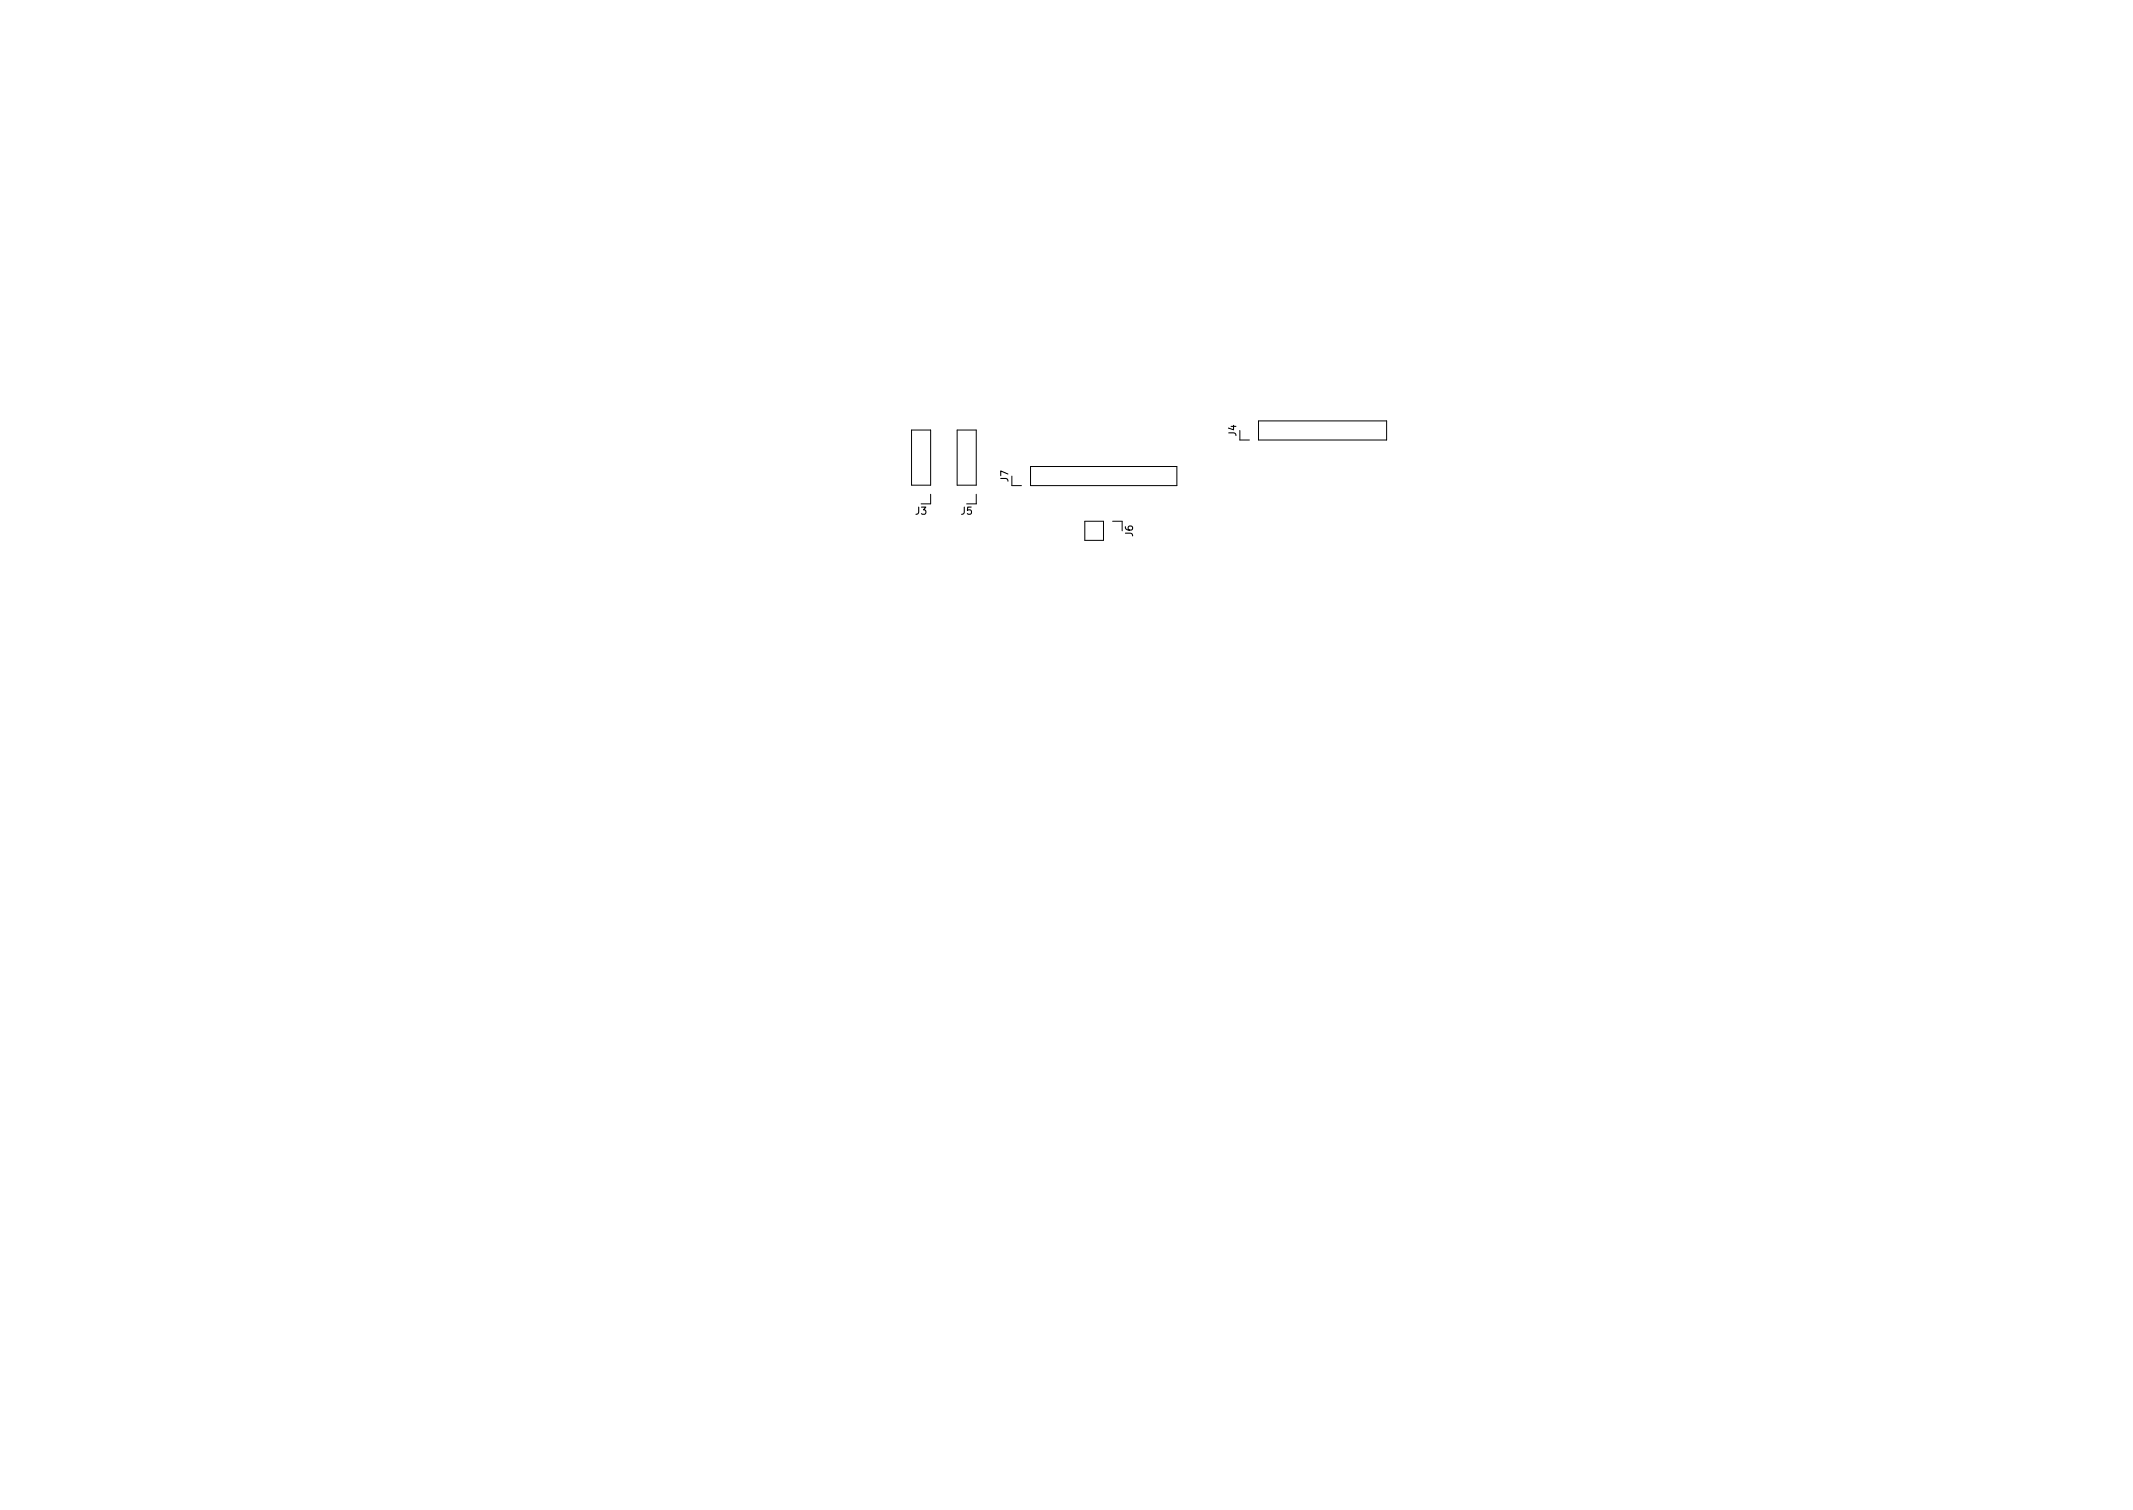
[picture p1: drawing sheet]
<svg xmlns="http://www.w3.org/2000/svg" width="297mm" height="210mm" viewBox="0 0 297 210" stroke-linecap="round" stroke-linejoin="round" font-family="sans-serif">
<defs><g id="words">
<g font-size="1.4">
<text x="172.2" y="60.7" transform="rotate(-90 172.2 60.7)">J4</text>
<text x="127.5" y="71.7">J3</text>
<text x="133.8" y="71.7">J5</text>
<text x="140.4" y="67.1" transform="rotate(-90 140.4 67.1)">J7</text>
<text x="157.8" y="74.7" transform="rotate(-90 157.8 74.7)">J6</text>
</g>
</g></defs>
<path d="M126.9 59.9h2.7v7.7h-2.7zM133.3 59.9h2.6v7.7h-2.6zM172.7 59.9v1.4h1.3M175.3 58.6h17.8v2.7h-17.8zM129.6 68.8v1.4h-1.3M135.9 68.8v1.4h-1.3M140.9 66.3v1.3h1.3M143.5 65h20.4v2.6h-20.4zM151.1 72.6h2.6v2.6h-2.6zM154.9 72.6h1.4v1.3" fill="none" stroke="#000" stroke-width=".14"/>
<use href="#words"/>
</svg>
